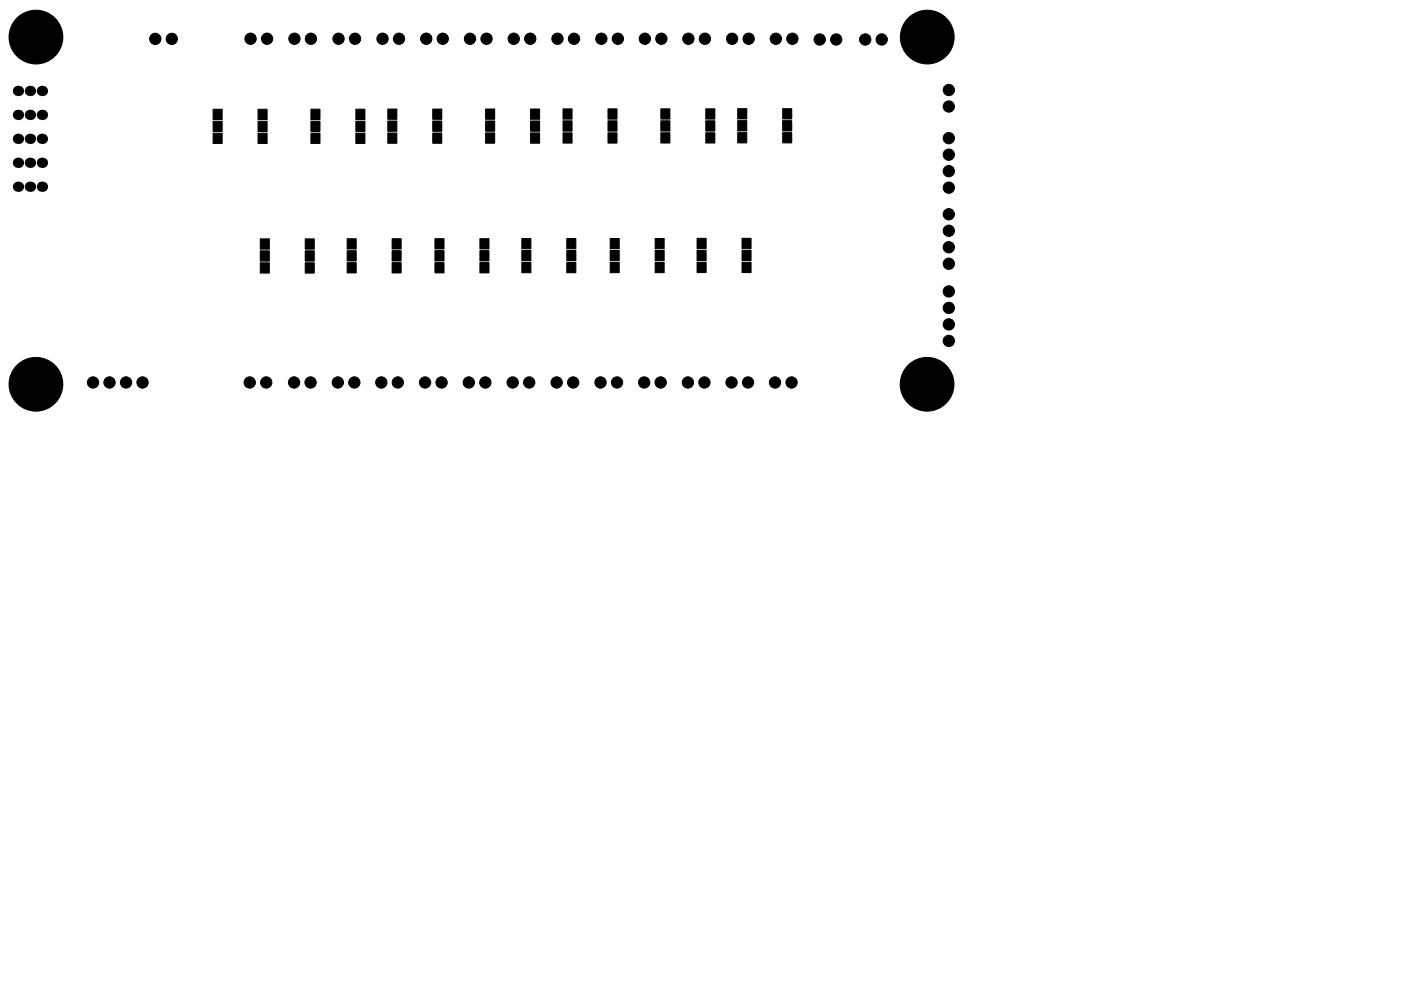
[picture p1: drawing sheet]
<svg xmlns="http://www.w3.org/2000/svg" width="297mm" height="210mm" viewBox="0 0 297 210" stroke-linecap="round" stroke-linejoin="round" font-family="sans-serif">
<g fill="#000">
<circle cx="3.8" cy="19.3" r="1.1"/>
<circle cx="6.3" cy="19.3" r="1.1"/>
<circle cx="8.9" cy="19.3" r="1.1"/>
<circle cx="3.8" cy="34.5" r="1.1"/>
<circle cx="3.8" cy="29.5" r="1.1"/>
<circle cx="3.8" cy="39.6" r="1.1"/>
<circle cx="3.8" cy="24.4" r="1.1"/>
<circle cx="6.3" cy="34.5" r="1.1"/>
<circle cx="6.3" cy="24.4" r="1.1"/>
<circle cx="6.3" cy="29.5" r="1.1"/>
<circle cx="6.3" cy="39.6" r="1.1"/>
<circle cx="8.9" cy="34.5" r="1.1"/>
<circle cx="8.9" cy="24.4" r="1.1"/>
<circle cx="8.9" cy="29.5" r="1.1"/>
<circle cx="8.9" cy="39.6" r="1.1"/>
</g>
<g fill="#000" stroke="#000" stroke-width=".21">
<path d="M45.2 25.7h1.9v2.2h-1.9zM45.2 28.3h1.9v2.1h-1.9zM45.2 23.2h1.9v2.2h-1.9zM54.7 25.7h1.9v2.2h-1.9zM54.7 23.2h1.9v2.2h-1.9zM54.7 28.3h1.9v2.1h-1.9zM65.9 25.7h1.9v2.2h-1.9zM65.9 28.2h1.9v2.2h-1.9zM65.9 23.2h1.9v2.1h-1.9zM75.4 25.7h2v2.2h-2zM75.4 23.2h2v2.1h-2zM75.4 28.2h2v2.2h-2z"/>
<path d="M82.2 25.7h1.9v2.2h-1.9zM82.2 28.2h1.9v2.2h-1.9zM82.2 23.1h1.9v2.2h-1.9zM91.7 25.7h2v2.2h-2zM91.7 23.1h2v2.2h-2zM91.7 28.2h2v2.2h-2zM103 25.7h1.9v2.1h-1.9zM103 28.2h1.9v2.2h-1.9zM103 23.1h1.9v2.2h-1.9zM112.5 25.7h1.9v2.1h-1.9zM112.5 23.1h1.9v2.2h-1.9zM112.5 28.2h1.9v2.2h-1.9z"/>
<path d="M119.4 25.6h1.9v2.2h-1.9zM119.4 28.2h1.9v2.2h-1.9zM119.4 23.1h1.9v2.2h-1.9zM128.9 25.6h1.9v2.2h-1.9zM128.9 23.1h1.9v2.2h-1.9zM128.9 28.2h1.9v2.2h-1.9zM140.1 25.6h1.9v2.2h-1.9zM140.1 28.2h1.9v2.1h-1.9zM140.1 23.1h1.9v2.2h-1.9zM149.6 25.6h2v2.2h-2zM149.6 23.1h2v2.2h-2zM149.6 28.2h2v2.1h-2z"/>
<path d="M156.4 25.6h1.9v2.2h-1.9zM156.4 28.1h1.9v2.2h-1.9zM156.4 23.1h1.9v2.1h-1.9zM165.9 25.6h2v2.2h-2zM165.9 23.1h2v2.1h-2zM165.9 28.1h2v2.2h-2zM55.2 53.2h1.9v2.2h-1.9zM55.2 55.8h1.9v2.1h-1.9zM55.2 50.7h1.9v2.2h-1.9zM64.7 53.2h1.9v2.2h-1.9zM64.7 50.7h1.9v2.2h-1.9zM64.7 55.8h1.9v2.1h-1.9z"/>
<path d="M73.6 53.2h1.9v2.2h-1.9zM73.6 55.7h1.9v2.2h-1.9zM73.6 50.6h1.9v2.2h-1.9zM83.1 53.2h2v2.2h-2zM83.1 50.6h2v2.2h-2zM83.1 55.7h2v2.2h-2zM92.2 53.2h1.9v2.2h-1.9zM92.2 55.7h1.9v2.2h-1.9zM92.2 50.6h1.9v2.2h-1.9zM101.8 53.2h1.9v2.2h-1.9zM101.8 50.6h1.9v2.2h-1.9zM101.8 55.7h1.9v2.2h-1.9z"/>
<path d="M110.6 53.1h2v2.2h-2zM110.6 55.7h2v2.2h-2zM110.6 50.6h2v2.2h-2zM120.2 53.1h1.9v2.2h-1.9zM120.2 50.6h1.9v2.2h-1.9zM120.2 55.7h1.9v2.2h-1.9zM129.4 53.1h1.9v2.2h-1.9zM129.4 55.7h1.9v2.2h-1.9zM129.4 50.6h1.9v2.2h-1.9zM138.9 53.1h1.9v2.2h-1.9zM138.9 50.6h1.9v2.2h-1.9zM138.9 55.7h1.9v2.2h-1.9z"/>
<path d="M147.8 53.1h1.9v2.2h-1.9zM147.8 55.6h1.9v2.2h-1.9zM147.8 50.6h1.9v2.1h-1.9zM157.3 53.1h1.9v2.2h-1.9zM157.3 50.6h1.9v2.1h-1.9zM157.3 55.6h1.9v2.2h-1.9z"/>
<circle cx="3.5" cy="7.9" r=".55"/>
<circle cx="4.7" cy="10.8" r=".55"/>
<circle cx="4.7" cy="4.9" r=".55"/>
<circle cx="7.6" cy="7.9" r="5.7"/>
<circle cx="7.6" cy="3.7" r=".55"/>
<circle cx="7.6" cy="12" r=".55"/>
<circle cx="10.5" cy="10.8" r=".55"/>
<circle cx="10.5" cy="4.9" r=".55"/>
<circle cx="11.7" cy="7.9" r=".55"/>
<circle cx="32.9" cy="8.2" r="1.2"/>
<circle cx="36.4" cy="8.2" r="1.2"/>
<circle cx="53.1" cy="8.2" r="1.2"/>
<circle cx="56.6" cy="8.2" r="1.2"/>
<circle cx="62.4" cy="8.2" r="1.2"/>
<circle cx="65.9" cy="8.2" r="1.2"/>
<circle cx="71.8" cy="8.2" r="1.2"/>
<circle cx="75.3" cy="8.2" r="1.2"/>
<circle cx="81.1" cy="8.2" r="1.2"/>
<circle cx="84.6" cy="8.2" r="1.2"/>
<circle cx="90.4" cy="8.2" r="1.2"/>
<circle cx="93.9" cy="8.2" r="1.2"/>
<circle cx="99.6" cy="8.2" r="1.2"/>
<circle cx="103.1" cy="8.2" r="1.2"/>
<circle cx="108.9" cy="8.2" r="1.2"/>
<circle cx="112.4" cy="8.2" r="1.2"/>
<circle cx="118.2" cy="8.2" r="1.2"/>
<circle cx="121.7" cy="8.2" r="1.2"/>
<circle cx="127.5" cy="8.2" r="1.2"/>
<circle cx="131" cy="8.2" r="1.2"/>
<circle cx="136.7" cy="8.2" r="1.2"/>
<circle cx="140.2" cy="8.2" r="1.2"/>
<circle cx="145.9" cy="8.2" r="1.2"/>
<circle cx="149.4" cy="8.2" r="1.2"/>
<circle cx="155.2" cy="8.2" r="1.2"/>
<circle cx="158.7" cy="8.2" r="1.2"/>
<circle cx="164.5" cy="8.2" r="1.2"/>
<circle cx="168" cy="8.2" r="1.2"/>
<circle cx="173.8" cy="8.4" r="1.2"/>
<circle cx="177.3" cy="8.4" r="1.2"/>
<circle cx="183.4" cy="8.4" r="1.2"/>
<circle cx="186.9" cy="8.4" r="1.2"/>
<circle cx="192.5" cy="7.9" r=".55"/>
<circle cx="193.7" cy="4.9" r=".55"/>
<circle cx="193.7" cy="10.8" r=".55"/>
<circle cx="196.6" cy="7.9" r="5.7"/>
<circle cx="196.6" cy="12" r=".55"/>
<circle cx="196.6" cy="3.7" r=".55"/>
<circle cx="199.5" cy="4.9" r=".55"/>
<circle cx="199.5" cy="10.8" r=".55"/>
<circle cx="200.7" cy="7.9" r=".55"/>
<circle cx="201.2" cy="19.1" r="1.2"/>
<circle cx="201.2" cy="29.3" r="1.2"/>
<circle cx="201.2" cy="22.6" r="1.2"/>
<circle cx="201.2" cy="36.3" r="1.2"/>
<circle cx="201.2" cy="32.8" r="1.2"/>
<circle cx="201.2" cy="39.8" r="1.2"/>
<circle cx="201.2" cy="45.5" r="1.2"/>
<circle cx="201.2" cy="52.5" r="1.2"/>
<circle cx="201.2" cy="49" r="1.2"/>
<circle cx="201.2" cy="56" r="1.2"/>
<circle cx="4.7" cy="78.6" r=".55"/>
<circle cx="7.6" cy="77.4" r=".55"/>
<circle cx="10.5" cy="78.6" r=".55"/>
<circle cx="193.7" cy="78.6" r=".55"/>
<circle cx="196.6" cy="77.4" r=".55"/>
<circle cx="199.5" cy="78.6" r=".55"/>
<circle cx="201.2" cy="68.8" r="1.2"/>
<circle cx="201.2" cy="61.8" r="1.2"/>
<circle cx="201.2" cy="65.3" r="1.2"/>
<circle cx="201.2" cy="72.3" r="1.2"/>
<circle cx="3.5" cy="81.5" r=".55"/>
<circle cx="4.7" cy="84.5" r=".55"/>
<circle cx="7.6" cy="81.5" r="5.7"/>
<circle cx="7.6" cy="85.7" r=".55"/>
<circle cx="10.5" cy="84.5" r=".55"/>
<circle cx="11.7" cy="81.5" r=".55"/>
<circle cx="19.7" cy="81.1" r="1.2"/>
<circle cx="23.2" cy="81.1" r="1.2"/>
<circle cx="26.7" cy="81.1" r="1.2"/>
<circle cx="30.2" cy="81.1" r="1.2"/>
<circle cx="52.9" cy="81.1" r="1.2"/>
<circle cx="56.5" cy="81.1" r="1.2"/>
<circle cx="62.3" cy="81.1" r="1.2"/>
<circle cx="65.9" cy="81.1" r="1.2"/>
<circle cx="71.6" cy="81.1" r="1.2"/>
<circle cx="75.1" cy="81.1" r="1.2"/>
<circle cx="80.8" cy="81.1" r="1.2"/>
<circle cx="84.3" cy="81.1" r="1.2"/>
<circle cx="90.1" cy="81.1" r="1.2"/>
<circle cx="93.6" cy="81.1" r="1.2"/>
<circle cx="99.4" cy="81.1" r="1.2"/>
<circle cx="102.9" cy="81.1" r="1.2"/>
<circle cx="108.7" cy="81.1" r="1.2"/>
<circle cx="112.2" cy="81.1" r="1.2"/>
<circle cx="118" cy="81.1" r="1.2"/>
<circle cx="121.5" cy="81.1" r="1.2"/>
<circle cx="127.3" cy="81.1" r="1.2"/>
<circle cx="130.8" cy="81.1" r="1.2"/>
<circle cx="136.6" cy="81.1" r="1.2"/>
<circle cx="140.1" cy="81.1" r="1.2"/>
<circle cx="145.8" cy="81.1" r="1.2"/>
<circle cx="149.3" cy="81.1" r="1.2"/>
<circle cx="155.1" cy="81.1" r="1.2"/>
<circle cx="158.6" cy="81.1" r="1.2"/>
<circle cx="164.3" cy="81.1" r="1.2"/>
<circle cx="167.8" cy="81.1" r="1.2"/>
<circle cx="192.5" cy="81.5" r=".55"/>
<circle cx="193.7" cy="84.5" r=".55"/>
<circle cx="196.6" cy="81.5" r="5.7"/>
<circle cx="196.6" cy="85.7" r=".55"/>
<circle cx="199.5" cy="84.5" r=".55"/>
<circle cx="200.7" cy="81.5" r=".55"/>
</g>
</svg>
